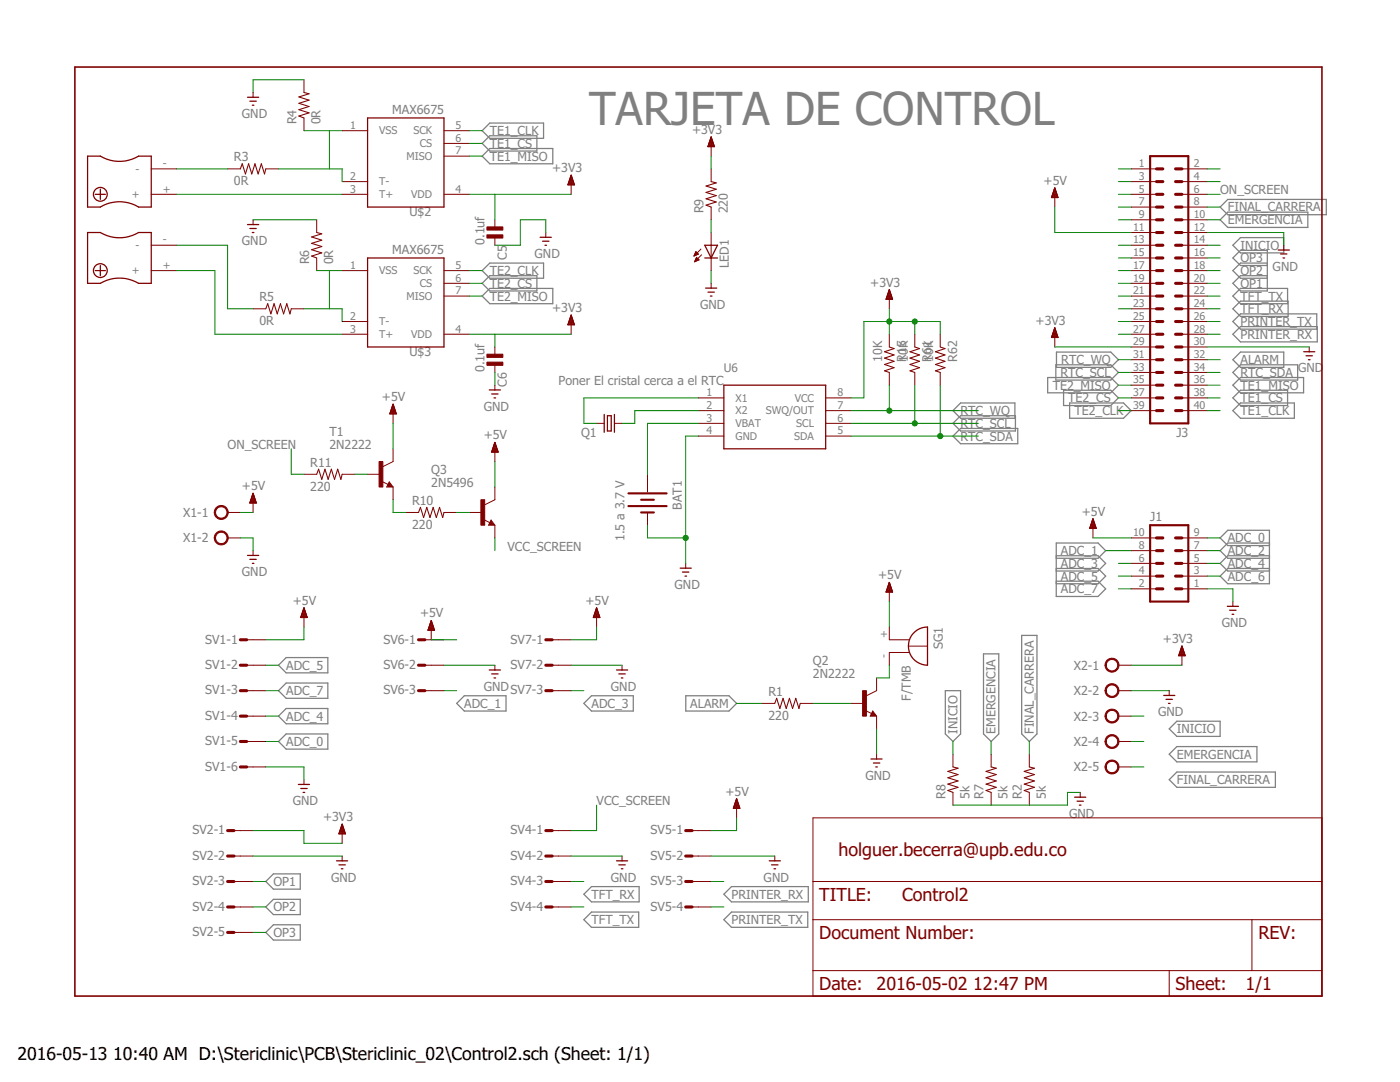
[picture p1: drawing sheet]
<svg xmlns="http://www.w3.org/2000/svg" width="279mm" height="216mm" viewBox="0 0 279 216" stroke-linecap="round" stroke-linejoin="round" font-family="sans-serif">
<defs><g id="words">
<text font-size="9.1" fill="#808080" x="117.6" y="24.9">TARJETA DE CONTROL</text>
<g font-size="3.6" fill="#800000">
<text x="167.3" y="170.8">holguer.becerra@upb.edu.co</text>
<text x="163.5" y="179.7">TITLE:</text>
<text x="180" y="179.7">Control2</text>
<text x="163.5" y="187.3">Document Number:</text>
<text x="251.1" y="187.3">REV:</text>
<text x="163.5" y="197.5">Date:</text>
<text x="174.9" y="197.5">2016-05-02</text>
<text x="194.2" y="197.5">12:47 PM</text>
<text x="234.6" y="197.5">Sheet:</text>
<text x="248.6" y="197.5">1/1</text>
</g>
<g font-size="3.5">
<text x="3.5" y="211.4">2016-05-13</text>
<text x="22.6" y="211.4">10:40 AM D:\Stericlinic\PCB\Stericlinic_02\Control2.sch (Sheet: 1/1)</text>
</g>
<g font-size="2.5" fill="#808080">
<text x="48.3" y="23.5">GND</text>
<text x="78.3" y="22.8">MAX6675</text>
<text x="59.2" y="24.8" transform="rotate(-90 59.2 24.8)">R4</text>
<text x="64" y="24.8" transform="rotate(-90 64 24.8)">0R</text>
<text x="97.7" y="27">TE1_CLK</text>
<text x="97.7" y="29.5">TE1_CS</text>
<text x="138.1" y="26.7">+3V3</text>
<text x="46.7" y="32.2">R3</text>
<text x="97.7" y="32">TE1_MISO</text>
<text x="110.2" y="34.3">+3V3</text>
<text x="46.7" y="37">0R</text>
<text x="208.3" y="36.9">+5V</text>
<text x="243.5" y="38.8">ON_SCREEN</text>
<text x="81.7" y="43.1">U$2</text>
<text x="140.4" y="42.6" transform="rotate(-90 140.4 42.6)">R9</text>
<text x="145.2" y="42.6" transform="rotate(-90 145.2 42.6)">220</text>
<text x="245" y="44.7">EMERGENCIA</text>
<text x="245" y="42.2">FINAL_CARRERA</text>
<text x="48.3" y="48.9">GND</text>
<text x="61.7" y="52.7" transform="rotate(-90 61.7 52.7)">R6</text>
<text x="66.5" y="52.7" transform="rotate(-90 66.5 52.7)">0R</text>
<text x="78.3" y="50.7">MAX6675</text>
<text x="96.7" y="48.9" transform="rotate(-90 96.7 48.9)">0.1uf</text>
<text x="101.2" y="51.8" transform="rotate(-90 101.2 51.8)">C5</text>
<text x="106.7" y="51.5">GND</text>
<text x="145.5" y="53.5" transform="rotate(-90 145.5 53.5)">LED1</text>
<text x="247.6" y="52.4">OP3</text>
<text x="247.6" y="49.8">INICIO</text>
<text x="97.7" y="54.9">TE2_CLK</text>
<text x="97.7" y="57.4">TE2_CS</text>
<text x="97.7" y="60">TE2_MISO</text>
<text x="173.7" y="57.2">+3V3</text>
<text x="247.6" y="57.4">OP1</text>
<text x="247.6" y="54.9">OP2</text>
<text x="247.6" y="60">TFT_TX</text>
<text x="254" y="54">GND</text>
<text x="51.8" y="64.9">0R</text>
<text x="51.8" y="60.1">R5</text>
<text x="110.2" y="62.3">+3V3</text>
<text x="139.7" y="61.6">GND</text>
<text x="206.7" y="64.8">+3V3</text>
<text x="247.6" y="62.5">TFT_RX</text>
<text x="247.6" y="65.1">PRINTER_TX</text>
<text x="81.7" y="71">U$3</text>
<text x="247.6" y="67.6">PRINTER_RX</text>
<text x="96.7" y="74.3" transform="rotate(-90 96.7 74.3)">0.1uf</text>
<text x="101.2" y="77.2" transform="rotate(-90 101.2 77.2)">C6</text>
<text x="111.5" y="76.9">Poner El cristal cerca a el RTC</text>
<text x="176.1" y="72.1" transform="rotate(-90 176.1 72.1)">10K</text>
<text x="180.8" y="72.2" transform="rotate(-90 180.8 72.2)">R15</text>
<text x="181.2" y="72.1" transform="rotate(-90 181.2 72.1)">10K</text>
<text x="185.9" y="72.2" transform="rotate(-90 185.9 72.2)">R61</text>
<text x="186.2" y="72.1" transform="rotate(-90 186.2 72.1)">10K</text>
<text x="191" y="72.2" transform="rotate(-90 191 72.2)">R62</text>
<text x="210.1" y="77.8">TE2_MISO</text>
<text x="211.7" y="75.2">RTC_SCL</text>
<text x="211.8" y="72.7">RTC_WQ</text>
<text x="247.6" y="75.2">RTC_SDA</text>
<text x="247.6" y="77.8">TE1_MISO</text>
<text x="247.6" y="72.7">ALARM</text>
<text x="259.1" y="74.3">GND</text>
<text x="76.2" y="80">+5V</text>
<text x="96.5" y="81.9">GND</text>
<text x="191.7" y="82.8">RTC_WQ</text>
<text x="213.2" y="80.3">TE2_CS</text>
<text x="214.4" y="82.8">TE2_CLK</text>
<text x="247.6" y="82.8">TE1_CLK</text>
<text x="247.6" y="80.3">TE1_CS</text>
<text x="45.4" y="89.6">ON_SCREEN</text>
<text x="65.7" y="89.6">2N2222</text>
<text x="65.7" y="87">T1</text>
<text x="96.5" y="87.7">+5V</text>
<text x="116" y="87.3">Q1</text>
<text x="191.7" y="87.9">RTC_SDA</text>
<text x="191.7" y="85.4">RTC_SCL</text>
<text x="234.8" y="87.1">J3</text>
<text x="61.9" y="93.1">R11</text>
<text x="86.1" y="94.6">Q3</text>
<text x="48.3" y="97.8">+5V</text>
<text x="61.9" y="97.9">220</text>
<text x="82.2" y="100.8">R10</text>
<text x="86.1" y="97.2">2N5496</text>
<text x="136.1" y="101.7" transform="rotate(-90 136.1 101.7)">BAT1</text>
<text x="36.5" y="103.1">X1-1</text>
<text x="82.2" y="105.6">220</text>
<text x="124.7" y="108" transform="rotate(-90 124.7 108)">1.5 a 3.7 V</text>
<text x="215.9" y="102.9">+5V</text>
<text x="229.5" y="104">J1</text>
<text x="36.5" y="108.2">X1-2</text>
<text x="101.3" y="109.9">VCC_SCREEN</text>
<text x="211.7" y="110.8">ADC_1</text>
<text x="211.7" y="113.3">ADC_3</text>
<text x="245" y="108.2">ADC_0</text>
<text x="245" y="110.8">ADC_2</text>
<text x="245" y="113.3">ADC_4</text>
<text x="48.3" y="115">GND</text>
<text x="134.6" y="117.5">GND</text>
<text x="175.3" y="115.6">+5V</text>
<text x="211.7" y="115.8">ADC_5</text>
<text x="211.7" y="118.4">ADC_7</text>
<text x="245" y="115.8">ADC_6</text>
<text x="58.4" y="120.7">+5V</text>
<text x="83.8" y="123.2">+5V</text>
<text x="116.8" y="120.7">+5V</text>
<text x="243.8" y="125.1">GND</text>
<text x="41" y="128.4">SV1-1</text>
<text x="76.5" y="128.4">SV6-1</text>
<text x="101.9" y="128.4">SV7-1</text>
<text x="188.1" y="129.5" transform="rotate(-90 188.1 129.5)">SG1</text>
<text x="232.1" y="128.3">+3V3</text>
<text x="41" y="133.5">SV1-2</text>
<text x="57.1" y="133.6">ADC_5</text>
<text x="76.5" y="133.5">SV6-2</text>
<text x="96.5" y="137.8">GND</text>
<text x="101.9" y="133.5">SV7-2</text>
<text x="121.9" y="137.8">GND</text>
<text x="162.2" y="135.3">2N2222</text>
<text x="162.2" y="132.7">Q2</text>
<text x="214.3" y="133.6">X2-1</text>
<text x="41" y="138.6">SV1-3</text>
<text x="41" y="143.6">SV1-4</text>
<text x="57.1" y="143.8">ADC_4</text>
<text x="57.1" y="138.7">ADC_7</text>
<text x="76.5" y="138.6">SV6-3</text>
<text x="92.7" y="141.2">ADC_1</text>
<text x="101.9" y="138.6">SV7-3</text>
<text x="118.1" y="141.2">ADC_3</text>
<text x="137.8" y="141.2">ALARM</text>
<text x="153.4" y="143.6">220</text>
<text x="153.4" y="138.8">R1</text>
<text x="181.8" y="139.9" transform="rotate(-90 181.8 139.9)">F/TMB</text>
<text x="214.3" y="138.7">X2-2</text>
<text x="214.3" y="143.8">X2-3</text>
<text x="231.1" y="142.9">GND</text>
<text x="41" y="148.7">SV1-5</text>
<text x="57.1" y="148.9">ADC_0</text>
<text x="191.1" y="146.4" transform="rotate(-90 191.1 146.4)">INICIO</text>
<text x="198.7" y="146.4" transform="rotate(-90 198.7 146.4)">EMERGENCIA</text>
<text x="206.3" y="146.4" transform="rotate(-90 206.3 146.4)">FINAL_CARRERA</text>
<text x="214.3" y="148.9">X2-4</text>
<text x="234.9" y="146.3">INICIO</text>
<text x="41" y="153.8">SV1-6</text>
<text x="172.7" y="155.6">GND</text>
<text x="214.3" y="153.9">X2-5</text>
<text x="234.9" y="151.4">EMERGENCIA</text>
<text x="58.4" y="160.7">GND</text>
<text x="119.1" y="160.7">VCC_SCREEN</text>
<text x="144.8" y="158.8">+5V</text>
<text x="188.7" y="159.4" transform="rotate(-90 188.7 159.4)">R8</text>
<text x="193.5" y="159.4" transform="rotate(-90 193.5 159.4)">5k</text>
<text x="196.3" y="159.4" transform="rotate(-90 196.3 159.4)">R7</text>
<text x="201.1" y="159.4" transform="rotate(-90 201.1 159.4)">5k</text>
<text x="203.9" y="159.4" transform="rotate(-90 203.9 159.4)">R2</text>
<text x="208.7" y="159.4" transform="rotate(-90 208.7 159.4)">5k</text>
<text x="234.9" y="156.5">FINAL_CARRERA</text>
<text x="38.4" y="166.5">SV2-1</text>
<text x="64.5" y="163.8">+3V3</text>
<text x="101.9" y="166.5">SV4-1</text>
<text x="129.8" y="166.5">SV5-1</text>
<text x="213.4" y="163.2">GND</text>
<text x="38.4" y="171.6">SV2-2</text>
<text x="101.9" y="171.6">SV4-2</text>
<text x="129.8" y="171.6">SV5-2</text>
<text x="38.4" y="176.7">SV2-3</text>
<text x="54.6" y="176.8">OP1</text>
<text x="66.1" y="175.9">GND</text>
<text x="101.9" y="176.7">SV4-3</text>
<text x="118.1" y="179.3">TFT_RX</text>
<text x="121.9" y="175.9">GND</text>
<text x="129.8" y="176.7">SV5-3</text>
<text x="146" y="179.3">PRINTER_RX</text>
<text x="152.4" y="175.9">GND</text>
<text x="38.4" y="181.7">SV2-4</text>
<text x="54.6" y="181.9">OP2</text>
<text x="101.9" y="181.7">SV4-4</text>
<text x="118.1" y="184.4">TFT_TX</text>
<text x="129.8" y="181.7">SV5-4</text>
<text x="146" y="184.4">PRINTER_TX</text>
<text x="38.4" y="186.8">SV2-5</text>
<text x="54.6" y="186.9">OP3</text>
</g>
<text font-size="2.3" fill="#808080" x="144.5" y="74.3">U6</text>
<g font-size="2.1" fill="#808080">
<text x="69.9" y="25.7">1</text>
<text x="75.7" y="26.8">VSS</text>
<text x="82.5" y="26.8">SCK</text>
<text x="83.8" y="29.4">CS</text>
<text x="90.9" y="28.3">6</text>
<text x="90.9" y="25.7">5</text>
<text x="27.1" y="34.5">-</text>
<text x="32.5" y="33.3">-</text>
<text x="69.9" y="35.9">2</text>
<text x="81.1" y="31.9">MISO</text>
<text x="90.9" y="30.8">7</text>
<text x="227.3" y="33.3">1</text>
<text x="227.3" y="35.9">3</text>
<text x="238.2" y="33.3">2</text>
<text x="238.2" y="35.9">4</text>
<text x="26.3" y="39.5">+</text>
<text x="32.5" y="38.4">+</text>
<text x="69.9" y="38.4">3</text>
<text x="75.7" y="37">T-</text>
<text x="75.7" y="39.5">T+</text>
<text x="82.1" y="39.5">VDD</text>
<text x="90.9" y="38.4">4</text>
<text x="227.3" y="38.4">5</text>
<text x="227.3" y="41">7</text>
<text x="238.2" y="38.4">6</text>
<text x="238.2" y="41">8</text>
<text x="226.1" y="46">11</text>
<text x="227.3" y="43.5">9</text>
<text x="238.2" y="43.5">10</text>
<text x="238.2" y="46">12</text>
<text x="27.1" y="49.7">-</text>
<text x="32.5" y="53.7">+</text>
<text x="32.5" y="48.6">-</text>
<text x="69.9" y="53.7">1</text>
<text x="90.9" y="53.7">5</text>
<text x="226.1" y="48.6">13</text>
<text x="226.1" y="51.1">15</text>
<text x="226.1" y="53.7">17</text>
<text x="238.2" y="48.6">14</text>
<text x="238.2" y="51.1">16</text>
<text x="238.2" y="53.7">18</text>
<text x="26.3" y="54.8">+</text>
<text x="75.7" y="54.8">VSS</text>
<text x="81.1" y="59.8">MISO</text>
<text x="82.5" y="54.8">SCK</text>
<text x="83.8" y="57.3">CS</text>
<text x="90.9" y="58.7">7</text>
<text x="90.9" y="56.2">6</text>
<text x="226.1" y="56.2">19</text>
<text x="226.1" y="58.7">21</text>
<text x="238.2" y="56.2">20</text>
<text x="238.2" y="58.7">22</text>
<text x="69.9" y="63.8">2</text>
<text x="75.7" y="64.9">T-</text>
<text x="226.1" y="61.3">23</text>
<text x="226.1" y="63.8">25</text>
<text x="238.2" y="61.3">24</text>
<text x="238.2" y="63.8">26</text>
<text x="69.9" y="66.3">3</text>
<text x="75.7" y="67.5">T+</text>
<text x="82.1" y="67.5">VDD</text>
<text x="90.9" y="66.3">4</text>
<text x="226.1" y="66.3">27</text>
<text x="226.1" y="68.9">29</text>
<text x="226.1" y="71.4">31</text>
<text x="238.2" y="66.3">28</text>
<text x="238.2" y="68.9">30</text>
<text x="238.2" y="71.4">32</text>
<text x="226.1" y="74">33</text>
<text x="226.1" y="76.5">35</text>
<text x="238.2" y="74">34</text>
<text x="238.2" y="76.5">36</text>
<text x="141" y="79">1</text>
<text x="141" y="81.6">2</text>
<text x="146.8" y="80.2">X1</text>
<text x="146.8" y="82.7">X2</text>
<text x="152.9" y="82.7">SWQ/OUT</text>
<text x="158.6" y="80.2">VCC</text>
<text x="167.1" y="79">8</text>
<text x="167.1" y="81.6">7</text>
<text x="226.1" y="79">37</text>
<text x="226.1" y="81.6">39</text>
<text x="238.2" y="79">38</text>
<text x="238.2" y="81.6">40</text>
<text x="141" y="84.1">3</text>
<text x="141" y="86.7">4</text>
<text x="146.8" y="85.2">VBAT</text>
<text x="146.8" y="87.8">GND</text>
<text x="158.5" y="87.8">SDA</text>
<text x="158.9" y="85.2">SCL</text>
<text x="167.1" y="84.1">6</text>
<text x="167.1" y="86.7">5</text>
<text x="226.1" y="107">10</text>
<text x="238.2" y="107">9</text>
<text x="227.3" y="112.1">6</text>
<text x="227.3" y="109.5">8</text>
<text x="238.2" y="112.1">5</text>
<text x="238.2" y="109.5">7</text>
<text x="227.3" y="117.1">2</text>
<text x="227.3" y="114.6">4</text>
<text x="238.2" y="117.1">1</text>
<text x="238.2" y="114.6">3</text>
<text x="177.1" y="131.3" transform="rotate(-90 177.1 131.3)">-</text>
<text x="177.1" y="127.3" transform="rotate(-90 177.1 127.3)">+</text>
</g>
</g></defs>
<g fill="none" stroke="#808080" stroke-width=".25">
<path d="M96.2 26.1l1.5-1.5h10.8v3h-10.8zM96.2 28.6l1.5-1.5h9.4v3h-9.4zM96.2 31.2l1.5-1.6h12.6v3.1h-12.6zM96.2 54l1.5-1.5h10.8v3h-10.8zM96.2 56.5l1.5-1.5h9.4v3.1h-9.4zM96.2 59.1l1.5-1.5h12.6v3h-12.6zM243.5 43.9l1.5-1.6h16v3.1h-16zM243.5 41.3l1.5-1.5h19.7v3h-19.7zM246 48.9l1.6-1.5h8.6v3.1h-8.6zM246 59.1l1.6-1.5h9.4v3h-9.4zM252.9 53h-5.3l-1.6-1.5 1.6-1.5h5.3v8.1h-5.3l-1.6-1.6 1.6-1.5h5.3M252.9 52.5h-5.3l-1.6 1.5 1.6 1.5h5.3"/>
<path d="M209.1 75.3h12.6l1.5 1.6-1.5 1.5h-12.6zM210.7 72.8h11l1.5 1.5-1.5 1.5h-11zM210.8 70.3h10.9l1.5 1.5-1.5 1.5h-10.9zM212.3 77.9h9.4l1.5 1.5-1.5 1.5h-9.4zM246 74.3l1.6-1.5h11.4v3h-11.4zM246 71.8l1.6-1.5h8.6v3h-8.6zM246 79.4l1.6-1.5h9.4v3h-9.4zM246 76.9l1.6-1.6h12.6v3.1h-12.6zM246 61.6l1.6-1.5h9.5v3h-9.5zM246 66.7l1.6-1.5h15.3v3h-15.3zM246 64.2l1.6-1.6h15.2v3.1h-15.2zM190.2 87l1.5-1.5h11.4v3h-11.4z"/>
<path d="M190.2 81.9l1.5-1.5h10.8v3.1h-10.8zM190.2 84.5l1.5-1.5h10.9v3h-10.9zM213.5 80.4h10.7l1.5 1.5-1.5 1.6h-10.7zM247.6 80.4h10.7v3.1h-10.7l-1.6-1.6zM210.8 111.4h8.3l1.6-1.5-1.6-1.5h-8.3v10.6h8.3l1.6-1.5-1.6-1.5h-8.3M210.8 110.9h8.3l1.6 1.5-1.6 1.5h-8.3M210.8 113.4h8.3l1.6 1.6-1.6 1.5h-8.3M253.3 108.9h-8.3l-1.5-1.6 1.5-1.5h8.3v10.7h-8.3l-1.5-1.5 1.5-1.6h8.3M253.3 108.4h-8.3l-1.5 1.5 1.5 1.5h8.3M253.3 110.9h-8.3l-1.5 1.5 1.5 1.5h8.3M55.6 132.7l1.5-1.5h8.3v3.1h-8.3zM55.6 137.8l1.5-1.5h8.3v3h-8.3z"/>
<path d="M136.9 138.8h8.6l1.5 1.6-1.5 1.5h-8.6zM188.7 137.8h3v8.7l-1.5 1.5-1.5-1.5zM196.3 130.5h3v16l-1.5 1.5-1.5-1.5zM203.9 126.8h3v19.7l-1.5 1.5-1.5-1.5zM55.6 148l1.5-1.5h8.3v3h-8.3zM55.6 142.9l1.5-1.5h8.3v3h-8.3zM91.1 140.4l1.6-1.6h8.3v3.1h-8.3zM116.5 140.4l1.5-1.6h8.4v3.1h-8.4zM233.3 145.4l1.6-1.5h8.6v3h-8.6zM234.9 149h15.9v3h-15.9l-1.6-1.5zM234.9 154.1h19.6v3h-19.6l-1.6-1.5zM53 175.9l1.6-1.5h5.3v3h-5.3z"/>
<path d="M116.5 178.4l1.5-1.5h9.6v3.1h-9.6zM146 176.9h15.3v3.1h-15.3l-1.5-1.6zM53 181l1.6-1.5h5.3v3h-5.3zM53 186.1l1.6-1.6h5.3v3.1h-5.3zM116.5 183.5l1.5-1.5h9.5v3h-9.5zM146 182h15.2v3h-15.2l-1.5-1.5z"/>
</g>
<path d="M229.5 31.2h7.7v53.3h-7.7zM125.4 98.4h7.6M128 99.7h2.5M125.4 101h7.6M128 102.3h2.5M229.5 104.8h7.7v15.2h-7.7z" fill="none" stroke="#800000" stroke-width=".42"/>
<g fill="none" stroke="#800000" stroke-width=".61">
<path d="M230.8 38.8h1.3M230.8 36.2h1.3M230.8 33.7h1.3M234.6 38.8h1.3M234.6 36.2h1.3M234.6 33.7h1.3M230.8 43.9h1.3M230.8 41.3h1.3M230.8 46.4h1.3M230.8 48.9h1.3M230.8 51.5h1.3M230.8 54h1.3"/>
<path d="M230.8 56.5h1.3M230.8 59.1h1.3M234.6 43.9h1.3M234.6 41.3h1.3M234.6 46.4h1.3M234.6 48.9h1.3M234.6 51.5h1.3M234.6 54h1.3M234.6 56.5h1.3M234.6 59.1h1.3M230.8 61.6h1.3M230.8 64.2h1.3"/>
<path d="M230.8 66.7h1.3M230.8 69.2h1.3M230.8 71.8h1.3M230.8 74.3h1.3M230.8 76.9h1.3M230.8 79.4h1.3M234.6 61.6h1.3M234.6 64.2h1.3M234.6 66.7h1.3M234.6 69.2h1.3M234.6 71.8h1.3M234.6 74.3h1.3"/>
<path d="M234.6 76.9h1.3M234.6 79.4h1.3M230.8 81.9h1.3M234.6 81.9h1.3M230.8 107.3h1.3M230.8 109.9h1.3M230.8 112.4h1.3M230.8 115h1.3M230.8 117.5h1.3M234.6 107.3h1.3M234.6 109.9h1.3M234.6 112.4h1.3"/>
<path d="M234.6 115h1.3M234.6 117.5h1.3M48 127.7h1.2M48 132.7h1.2M48 137.8h1.2M83.5 127.7h1.3M83.5 132.7h1.3M83.5 137.8h1.3M108.9 127.7h1.3M108.9 132.7h1.3M108.9 137.8h1.3M48 142.9h1.2"/>
<path d="M48 148h1.2M48 153h1.2M45.4 165.7h1.3M45.4 170.8h1.3M45.4 175.9h1.3M108.9 165.7h1.3M108.9 170.8h1.3M108.9 175.9h1.3M136.8 165.7h1.3M136.8 170.8h1.3M136.8 175.9h1.3M45.4 181h1.3"/>
<path d="M45.4 186.1h1.3M108.9 181h1.3M136.8 181h1.3"/>
</g>
<g fill="none" stroke="#800000" stroke-width=".2">
<path d="M50.5 18.5v.9M60.7 15.9v2.6M30.2 33.7h5.1M30.2 38.8h5.1M45.4 33.7h2.6M53 33.7h2.6M60.7 23.5v2.6M68.3 36.2h5.1M68.3 38.8h5.1M68.3 26.1h5.1M88.6 38.8h5.1M88.6 26.1h5.1"/>
<path d="M88.6 31.2h5.1M88.6 28.6h5.1M113.4 36.7h1.2M113.4 36.6h1.2M113.5 36.5h1M113.5 36.4h1M113.6 36.3h.8M113.6 36.2h.8M113.6 36h.7M113.7 35.9h.6M113.7 35.8h.6M113.7 35.7h.5"/>
<path d="M113.8 35.5h.4M113.8 35.4h.4M113.9 35.3h.2M113.9 35.2h.2M114 35.1h.1M114 36.2v2.6M114 35l.6 1.9h-1.3zM141.3 29.1h1.2M141.4 29h1.1M141.4 28.9h1.1M141.4 28.8h1M141.5 28.7h.9"/>
<path d="M141.5 28.6h.8M141.6 28.4h.7M141.6 28.3h.6M141.6 28.2h.6M141.7 28.1h.5M141.7 27.9h.4M141.8 27.8h.3M141.8 27.7h.2M141.8 27.6h.2M141.9 27.5h.1M141.9 28.6v2.6M141.9 33.7v2.5"/>
<path d="M141.9 27.3l.7 2h-1.3zM141.9 27.3h.1M209.9 39.3h1.2M209.9 39.2h1.2M210 39.1h1M210 38.9h1M210.1 38.8h.8M210.1 38.7h.8M210.1 38.6h.7M210.2 38.4h.6M210.2 38.3h.6M210.3 38.2h.4"/>
<path d="M210.3 38.1h.4M210.3 38h.4M210.4 37.8h.2M210.4 37.7h.2M210.5 37.6h.1M210.5 38.8v2.5M210.5 37.5l.6 1.9h-1.2zM225.7 33.7h5.1M225.7 36.2h5.1M225.7 38.8h5.1M235.9 33.7h5.1M235.9 36.2h5.1"/>
<path d="M235.9 38.8h5.1M30.2 48.9h5.1M30.2 54h5.1M50.5 43.9v.9M63.2 43.9v2.5M63.2 51.5v2.5M68.3 54h5.1M88.6 54h5.1M88.6 56.5h5.1M88.6 59.1h5.1M98.8 43.9v1.9M98.8 47v1.9"/>
<path d="M108.9 46.4v.9M138.5 51h.2M138.6 50.9h.4M138.6 50.7h.7M138.6 52.2h.1M138.7 52.1h.3M138.7 50.6h.6M138.7 50.5h.5M138.7 51.9h.6M138.8 51.8h.7M138.8 50.4h.3M138.9 50.3h.1"/>
<path d="M138.9 51.7h.5M138.9 50.2l.5 .5-.9 .4zM138.9 51.6h.4M139 51.5h.1M139 51.4l-.4 .8M139 51.4l.5 .5M139 51.4h.1M139.5 51.9l-.9 .3M139.9 49.7l-1.4 1.4M140 50.8l-1.4 1.4M141.9 41.3v2.6M141.9 46.4v7.6"/>
<path d="M141.9 56.5v1M176.9 59.7h1.2M176.9 59.5h1.2M177 59.4h1M177 59.3h1M177 59.2h.9M177.1 59.1h.8M177.1 58.9h.8M177.1 58.8h.7M177.2 58.7h.6M177.2 58.6h.5M177.3 58.5h.4"/>
<path d="M177.3 58.3h.4M177.4 58.2h.2M177.4 58.1h.2M177.4 58h.1M177.5 57.9h.1M177.5 59.1v2.5M177.5 57.8l.6 1.9h-1.3zM225.7 41.3h5.1M225.7 43.9h5.1M225.7 46.4h5.1M225.7 48.9h5.1M225.7 51.5h5.1"/>
<path d="M225.7 54h5.1M225.7 56.5h5.1M225.7 59.1h5.1M235.9 41.3h5.1M235.9 43.9h5.1M235.9 46.4h5.1M235.9 48.9h5.1M235.9 51.5h5.1M235.9 54h5.1M235.9 56.5h5.1M235.9 59.1h5.1M256.2 48.9v1"/>
<path d="M50.5 61.6h2.5M58.1 61.6h2.6M68.3 64.2h5.1M68.3 66.7h5.1M88.6 66.7h5.1M98.8 69.2v1.9M98.8 72.4v1.9M98.8 76.9v.9M113.4 64.7h1.2M113.4 64.6h1.2M113.5 64.5h1M113.5 64.4h1"/>
<path d="M113.5 64.3h.9M113.6 64.1h.8M113.6 64h.8M113.7 63.9h.6M113.7 63.8h.6M113.7 63.6h.5M113.8 63.5h.4M113.8 63.4h.4M113.9 63.3h.2M113.9 63.2h.2M113.9 63.1h.1M114 64.2v2.5"/>
<path d="M114 62.9l.6 1.9h-1.3zM114 62.9h.1M139.4 79.4h5.1M164.8 79.4h5.1M177.5 66.7v2.5M177.5 74.3v2.6M182.6 66.7v2.5M182.6 74.3v2.6M187.6 66.7v2.5M187.6 74.3v2.6M209.9 67.3h1.2M209.9 67.1h1.2"/>
<path d="M210 67h1M210 66.9h1M210 66.8h.9M210.1 66.7h.8M210.1 66.5h.8M210.2 66.4h.6M210.2 66.3h.6M210.2 66.2h.5M210.3 66.1h.4M210.3 65.9h.4M210.4 65.8h.2M210.4 65.7h.2"/>
<path d="M210.4 65.6h.1M210.5 65.5h.1M210.5 66.7v2.5M210.5 65.4l.6 1.9h-1.2zM225.7 61.6h5.1M225.7 64.2h5.1M225.7 66.7h5.1M225.7 69.2h5.1M225.7 71.8h5.1M225.7 74.3h5.1M225.7 76.9h5.1M225.7 79.4h5.1"/>
<path d="M235.9 61.6h5.1M235.9 64.2h5.1M235.9 66.7h5.1M235.9 69.2h5.1M235.9 71.8h5.1M235.9 74.3h5.1M235.9 76.9h5.1M235.9 79.4h5.1M261.3 69.2v1M50 99.9h1M50 99.8h1M50.1 99.7h.8"/>
<path d="M50.1 99.6h.8M50.2 99.5h.6M50.2 99.4h.6M50.2 99.2h.6M50.3 99.1h.4M50.3 99h.4M50.4 98.9h.3M50.4 98.7h.2M50.4 98.6h.2M50.5 98.5h.1M50.5 99.7v2.6M50.5 98.4l.6 2h-1.2z"/>
<path d="M60.7 94.6h2.5M68.3 94.6h2.5M73.4 94.6h2.5M76.2 96.1l1.2 .6M77.7 96.2l.7 1h-1.2zM77.9 82.5h1.1M77.9 82.3h1.1M77.9 82.2h1.1M78 82.1h.9M78 82h.9M78 81.9h.8M78.1 81.7h.7"/>
<path d="M78.1 81.6h.7M78.2 81.5h.5M78.2 81.4h.5M78.3 81.3h.3M78.3 81.1h.3M78.3 81h.2M78.4 80.9h.1M78.4 80.8h.1M78.4 89.6v2.5l-2 1M78.4 81.9v2.6M78.4 97.2v2.5M78.4 80.7l.7 1.9h-1.3z"/>
<path d="M98.2 90.1h1.2M98.2 89.9h1.1M98.2 89.8h1.1M98.3 89.7h.9M98.3 89.6h.9M98.4 89.5h.7M98.4 89.3h.7M98.4 89.2h.7M98.5 89.1h.5M98.5 89h.5M98.6 88.9h.4M98.6 88.7h.3"/>
<path d="M98.6 88.6h.3M98.7 88.5h.1M98.7 88.4h.1M98.8 89.6v2.5M98.8 97.2v2.5l-2.1 1M98.8 88.3l.6 1.9h-1.3zM119.1 84.5h1.5M122.6 84.5h1.5M129.2 94.6v3.6M139.4 81.9h5.1M139.4 84.5h5.1M139.4 87h5.1"/>
<path d="M164.8 81.9h5.1M164.8 84.5h5.1M164.8 87h5.1M225.7 81.9h5.1M235.9 81.9h5.1M45.4 102.3h2.6M45.4 107.3h2.6M49.9 100.3h1.2M49.9 100.2h1.2M50 100.1h1.1M50.5 109.9v.9M81 102.3h2.5"/>
<path d="M88.6 102.3h2.5M93.7 102.3h2.5M96.5 103.7l1.2 .6M98 103.8l.8 1h-1.3zM98.8 104.8v2.5M129.2 102.3v2.5M136.8 112.4v1M176.9 118h1.2M176.9 117.9h1.2M177 117.8h1M177 117.7h1M177 117.6h.9"/>
<path d="M177.1 117.5h.8M177.1 117.3h.7M177.1 117.2h.7M177.2 117.1h.6M177.2 117h.5M177.3 116.8h.4M177.3 116.7h.4M177.4 116.6h.2M177.4 116.5h.2M177.4 116.4h.1M177.5 117.5v2.5M177.5 116.2l.6 1.9h-1.3z"/>
<path d="M177.5 116.2h.1M217.5 105.4h1.2M217.5 105.3h1.2M217.6 105.1h1.1M217.6 105h1M217.7 104.9h.9M217.7 104.8h.8M217.7 104.7h.8M217.8 104.5h.7M217.8 104.4h.6M217.8 104.3h.6M217.9 104.2h.4"/>
<path d="M217.9 104.1h.4M218 103.9h.2M218 103.8h.2M218.1 103.7h.1M218.1 103.6h.1M218.1 104.8v2.5M218.1 103.5l.7 1.9h-1.3zM225.7 107.3h5.1M225.7 117.5h5.1M225.7 115h5.1M225.7 112.4h5.1M225.7 109.9h5.1"/>
<path d="M235.9 107.3h5.1M235.9 117.5h5.1M235.9 115h5.1M235.9 112.4h5.1M235.9 109.9h5.1M49.2 127.7h3.8M49.2 132.7h3.8M49.2 137.8h3.8M60 123.1h1.3M60.1 123h1.1M60.1 122.9h1.1M60.2 122.7h1"/>
<path d="M60.2 122.6h.9M60.3 122.5h.8M60.3 122.4h.7M60.3 122.3h.7M60.4 122.2h.5M60.4 122h.5M60.5 121.9h.4M60.5 121.8h.3M60.5 121.7h.3M60.6 121.5h.1M60.6 121.4h.1M60.7 122.6v2.5"/>
<path d="M60.7 121.3l.6 1.9h-1.3zM60.7 121.3h.1M84.8 127.7h3.8M84.8 132.7h3.8M84.8 137.8h3.8M85.4 125.6h1.3M85.5 125.5h1.1M85.5 125.4h1.1M85.6 125.3h.9M85.6 125.2h.9M85.7 125.1h.8M85.7 124.9h.7"/>
<path d="M85.7 124.8h.7M85.8 124.7h.5M85.8 124.6h.5M85.9 124.4h.4M85.9 124.3h.3M85.9 124.2h.3M86 124.1h.1M86 124h.1M86.1 125.1v2.6M86.1 123.8l.6 2h-1.3zM98.8 132.7v1M110.2 127.7h3.8"/>
<path d="M110.2 132.7h3.8M110.2 137.8h3.8M118.5 123.1h1.2M118.5 123h1.1M118.6 122.9h1M118.6 122.7h.9M118.6 122.6h.9M118.7 122.5h.8M118.7 122.4h.7M118.7 122.3h.7M118.8 122.2h.6M118.8 122h.5"/>
<path d="M118.9 121.9h.4M118.9 121.8h.3M119 121.7h.2M119 121.5h.1M119 121.4h.1M119.1 122.6v2.5M119.1 121.3l.6 1.9h-1.3zM119.1 121.3h.1M124.1 132.7v1M174.9 135.3v2.5l-2 1M177.5 125.1v2.6h3.9M181.3 128.9h3.8"/>
<path d="M181.4 130.2h-3.9v2.5M223.2 132.7h2.5M223.2 137.8h2.5M233.3 137.8v1M235.3 130.7h1.2M235.3 130.6h1.2M235.4 130.5h1M235.4 130.3h1M235.5 130.2h.8M235.5 130.1h.8M235.5 130h.7M235.6 129.9h.6"/>
<path d="M235.6 129.8h.6M235.6 129.6h.5M235.7 129.5h.4M235.7 129.4h.4M235.8 129.3h.2M235.8 129.1h.2M235.9 129h.1M235.9 130.2v2.5M235.9 128.9l.6 1.9h-1.3zM246 120v1M49.2 142.9h3.8M49.2 148h3.8"/>
<path d="M49.2 153h3.8M60.7 155.6v.9M146.8 159.9h.4M146.9 159.8h.2M146.9 159.7h.2M147 159.5h.1M147 159.4l.6 1.9h-1.2zM147 159.4h.1M152.1 140.4h2.5M159.7 140.4h2.5M169.9 140.4h2.5M172.7 141.8l1.2 .6"/>
<path d="M174.2 141.9l.7 1h-1.2zM174.9 142.9v2.5M174.9 150.5v.9M190.2 150.5v2.5M190.2 158.1v2.6M197.8 150.5v2.5M197.8 158.1v2.6M205.4 150.5v2.5M205.4 158.1v2.6M215.6 158.1v1M223.2 142.9h2.5M223.2 148h2.5"/>
<path d="M223.2 153h2.5M46.7 175.9h3.8M46.7 165.7h3.8M46.7 170.8h3.8M67.7 166.3h1.2M67.7 166.2h1.2M67.8 166.1h1M67.8 165.9h1M67.8 165.8h.9M67.9 165.7h.8M67.9 165.6h.7M67.9 165.5h.7"/>
<path d="M68 165.3h.6M68 165.2h.5M68.1 165.1h.4M68.1 165h.4M68.2 164.8h.2M68.2 164.7h.2M68.2 164.6h.1M68.3 165.7v2.6M68.3 170.8v1M68.3 164.5l.6 1.9h-1.3zM68.3 164.5h.1M110.2 175.9h3.8"/>
<path d="M110.2 165.7h3.8M110.2 170.8h3.8M124.1 170.8v1M138.1 175.9h3.8M138.1 165.7h3.8M138.1 170.8h3.8M146.4 161.2h1.2M146.4 161.1h1.2M146.5 161h1M146.5 160.9h1M146.6 160.7h.9M146.6 160.6h.8"/>
<path d="M146.6 160.5h.8M146.7 160.4h.6M146.7 160.3h.6M146.7 160.1h.6M146.8 160h.4M147 160.7v2.5M154.6 170.8v1M162.2 163.2h101.6v35.6h-101.6zM162.2 175.9h101.6M46.7 181h3.8M46.7 186.1h3.8M110.2 181h3.8"/>
<path d="M138.1 181h3.8M162.2 183.5h101.6M162.2 193.7h101.6M233.3 193.7v5.1M249.9 183.5v10.2"/>
</g>
<g fill="none" stroke="#800000" stroke-width=".25">
<path d="M49.4 19.4h2.2M17.5 31.2h2.5a7.5 7.5 0 0 0 7.6 0h2.6v10.1h-2.6a7.3 7.3 0 0 0-7.6 0h-2.5zM19 38.8h2M20 37.8v2M49.9 20.2h1.2M50.4 21h.3M73.4 23.5h15.2v17.8h-15.2zM114 35l.6 1.9h-1.3zM141.9 27.3l.7 2h-1.3zM210.5 37.5l.6 1.9h-1.2zM17.5 46.4h2.5a7.5 7.5 0 0 0 7.6 0h2.6v10.1h-2.6a7.5 7.5 0 0 0-7.6 0h-2.5zM19 54h2"/>
<path d="M20 53v2M49.4 44.8h2.2M49.9 45.6h1.2M50.4 46.4h.3M73.4 51.5h15.2v17.7h-15.2zM107.8 47.3h2.2M108.3 48.1h1.3M108.8 48.9h.3M140.7 51.5h2.5M140.7 48.9h2.5l-1.3 2.6zM140.8 57.5h2.2M141.3 58.3h1.3"/>
<path d="M141.8 59.1h.3M177.5 57.8l.6 1.9h-1.3zM255.1 49.9h2.2M255.6 50.7h1.2M256.1 51.5h.3M97.6 77.8h2.3M98.1 78.6h1.3M98.6 79.4h.3M114 62.9l.6 1.9h-1.3zM144.5 76.9h20.3v12.7h-20.3zM210.5 65.4l.6 1.9h-1.2zM260.2 70.2h2.2"/>
<path d="M260.6 71h1.3M261.1 71.8h.4M50.5 98.4l.6 2h-1.2zM77.7 96.7l.1 .2h-.4l.3-.5 .5 .6h-.8M78.4 80.7l.7 1.9h-1.3zM98.8 88.3l.6 1.9h-1.3zM120.6 82.7v3.6M121.2 83h.8v3h-.8zM122.6 82.7v3.6M49.4 110.8h2.2M49.9 111.6h1.2M50.4 112.4h.3"/>
<path d="M98 104.3l.1 .2h-.4l.3-.5 .5 .7h-.8M135.7 113.4h2.3M136.2 114.2h1.3M136.7 115h.3M177.5 116.2l.6 1.9h-1.3zM218.1 103.5l.7 1.9h-1.3zM60.7 121.3l.6 1.9h-1.3zM86.1 123.8l.6 2h-1.3zM97.6 133.7h2.3M98.1 134.5h1.3M98.6 135.3h.3M119.1 121.3l.6 1.9h-1.3z"/>
<path d="M123 133.7h2.3M123.5 134.5h1.3M124 135.3h.3M182.2 126.4a3.7 3.7 0 0 1 2.9-1.3v7.6a3.8 3.8 0 0 1-3.5-2.2 3.8 3.8 0 0 1 .6-4.1zM232.2 138.8h2.3M232.7 139.6h1.3M235.9 128.9l.6 1.9h-1.3zM244.9 121h2.3M245.4 121.8h1.3M245.9 122.6h.3M59.5 156.5h2.3M60 157.3h1.3"/>
<path d="M60.5 158.1h.3M147 159.4l.6 1.9h-1.2zM173.8 151.4h2.2M174.2 142.4l.1 .2h-.4l.3-.5 .5 .7h-.8M174.3 152.3h1.3M174.8 153h.3M214.5 159.1h2.2M214.9 159.9h1.3M233.2 140.4h.3M67.2 171.8h2.2M67.6 172.6h1.3M68.1 173.4h.3"/>
<path d="M68.3 164.5l.6 1.9h-1.3zM123 171.8h2.3M123.5 172.6h1.3M124 173.4h.3M153.5 171.8h2.2M154 172.6h1.3M154.5 173.4h.3M215.4 160.7h.3"/>
<circle cx="20" cy="38.8" r="1.38"/>
<circle cx="20" cy="54" r="1.38"/>
</g>
<g fill="none" stroke="#800000" stroke-width=".21">
<path d="M60.7 18.5l1 .2-2.1 .6 2.1 .7-2.1 .6 2.1 .7-2.1 .6 2.1 .6-2.1 .7 1.1 .3M48 33.7l.3-1 .7 2 .6-2 .6 2 .7-2 .6 2 .7-2 .6 2 .2-1M141.9 36.2l1 .3-2 .6 2 .7-2 .6 2 .6-2 .7 2 .6-2 .6 1 .4M63.2 46.4l1 .3-2 .6 2 .6-2 .7 2 .6-2 .6 2 .7-2 .6 1 .4M53 61.6l.4-1 .7 2 .6-2 .6 2 .7-2 .6 2 .6-2 .7 2 .2-1M177.5 69.2l.9 .4-1.9 .6 1.9 .6-1.9 .7 1.9 .6-1.9 .6 1.9 .7-1.9 .6 1 .3M182.6 69.2l.9 .4-1.9 .6 1.9 .6-1.9 .7 1.9 .6-1.9 .6 1.9 .7-1.9 .6 1 .3M187.6 69.2l1 .4-1.9 .6 1.9 .6-1.9 .7 1.9 .6-1.9 .6 1.9 .7-1.9 .6 .9 .3M63.2 94.6l.4-1 .6 2.1 .7-2.1 .6 2.1 .6-2.1 .7 2.1 .6-2.1 .6 2.1 .3-1.1M83.5 102.3l.4-1.1 .6 2.1 .7-2.1 .6 2.1 .6-2.1 .7 2.1 .6-2.1 .6 2.1 .3-1M154.6 140.4l.4-1.1 .6 2.1 .7-2.1 .6 2.1 .6-2.1 .7 2.1 .6-2.1 .6 2.1 .3-1M190.2 153l1 .3-2 .6 2 .7-2 .6 2 .6-2 .7 2 .6-2 .6 1 .4"/>
<path d="M197.8 153l1 .3-2 .6 2 .7-2 .6 2 .6-2 .7 2 .6-2 .6 1 .4M205.4 153l1 .3-2 .6 2 .7-2 .6 2 .6-2 .7 2 .6-2 .6 1 .4"/>
</g>
<path d="M14.9 13.4h248.9v185.4h-248.9z" fill="none" stroke="#800000" stroke-width=".32"/>
<g fill="#800000" stroke="#800000" stroke-width=".2">
<path d="M97.2 45.3h3.2v.6h-3.2z"/>
<path d="M97.2 46.9h3.2v.6h-3.2z"/>
<path d="M97.2 70.7h3.2v.6h-3.2z"/>
<path d="M97.2 72.3h3.2v.6h-3.2z"/>
<path d="M172.1 137.8h.8v5.1h-.8z"/>
<path d="M75.6 92.1h.8v5.1h-.8z"/>
<path d="M96 99.7h.7v5.1h-.7z"/>
</g>
<g fill="#800000" stroke="#800000" stroke-width=".2">
<path d="M43.1 101.3a1.39 1.39 0 0 1 2.2 .2 1.39 1.39 0 0 1-.8 2.1 1.39 1.39 0 0 1-1.7-1.3h.2a1.15 1.15 0 0 1 1.6-1.1 1.15 1.15 0 0 1 .3 1.9 1.15 1.15 0 0 1-1.8-.6l-.1-.2h-.2z" fill-rule="evenodd"/>
<path d="M43.1 106.4a1.39 1.39 0 0 1 2.2 .2 1.39 1.39 0 0 1-.8 2.1 1.39 1.39 0 0 1-1.7-1.4h.2a1.15 1.15 0 0 1 1.6-1 1.15 1.15 0 0 1 .3 1.9 1.15 1.15 0 0 1-1.8-.6l-.1-.3h-.2z" fill-rule="evenodd"/>
<path d="M220.9 131.8a1.4 1.4 0 0 1 2.2 .1 1.4 1.4 0 0 1-.8 2.1 1.4 1.4 0 0 1-1.8-1.3h.3a1.14 1.14 0 0 1 1.7-.9 1.14 1.14 0 0 1 .1 1.9 1.14 1.14 0 0 1-1.8-.7v-.3h-.3z" fill-rule="evenodd"/>
<path d="M220.9 136.8a1.4 1.4 0 0 1 2.2 .2 1.4 1.4 0 0 1-.8 2.1 1.4 1.4 0 0 1-1.8-1.3h.3a1.14 1.14 0 0 1 1.7-.9 1.14 1.14 0 0 1 .1 1.9 1.14 1.14 0 0 1-1.8-.7v-.3h-.3z" fill-rule="evenodd"/>
<path d="M220.9 141.9a1.4 1.4 0 0 1 2.2 .2 1.4 1.4 0 0 1-.8 2.1 1.4 1.4 0 0 1-1.8-1.3h.3a1.14 1.14 0 0 1 1.7-1 1.14 1.14 0 0 1 .1 2 1.14 1.14 0 0 1-1.8-.7v-.3h-.3z" fill-rule="evenodd"/>
<path d="M220.9 147a1.4 1.4 0 0 1 2.2 .2 1.4 1.4 0 0 1-.8 2.1 1.4 1.4 0 0 1-1.8-1.3h.3a1.14 1.14 0 0 1 1.7-1 1.14 1.14 0 0 1 .1 1.9 1.14 1.14 0 0 1-1.8-.6v-.3h-.3z" fill-rule="evenodd"/>
<path d="M220.9 152.1a1.4 1.4 0 0 1 2.2 .2 1.4 1.4 0 0 1-.8 2.1 1.4 1.4 0 0 1-1.8-1.4h.3a1.14 1.14 0 0 1 1.7-.9 1.14 1.14 0 0 1 .1 1.9 1.14 1.14 0 0 1-1.8-.7v-.3h-.3z" fill-rule="evenodd"/>
</g>
<g fill="none" stroke="#008000" stroke-width=".2">
<path d="M60.7 15.9h-10.2v2.6M35.3 38.8h33M35.3 33.7h10.1M55.6 33.7h12.7v2.5M60.7 26.1h7.6M65.7 26.1v7.6M93.7 38.8h20.3M93.7 26.1h2.5M93.7 28.6h2.5M93.7 31.2h2.5M98.8 38.8v5.1M141.9 31.2v2.5"/>
<path d="M223.2 38.8h2.5M223.2 33.7h2.5M223.2 36.2h2.5M241 38.8h2.5M241 33.7h2.5M241 36.2h2.5M35.3 48.9h10.1v12.7h5.1M35.3 54h7.6v12.7h25.4M50.5 43.9h12.7M63.2 54h5.1M65.7 54v7.6M93.7 54h2.5"/>
<path d="M93.7 59.1h2.5M93.7 56.5h2.5M108.9 46.4v-2.5h-5.1v5h-5M141.9 43.9v2.5M141.9 54v2.5M210.5 41.3v5.1h15.2M223.2 43.9h2.5M223.2 48.9h2.5M223.2 54h2.5M223.2 59.1h2.5M223.2 56.5h2.5M223.2 51.5h2.5"/>
<path d="M223.2 41.3h2.5M241 43.9h2.5M241 48.9h2.5M241 46.4h15.2v2.5M241 54h2.5M241 59.1h2.5M241 56.5h2.5M241 51.5h2.5M241 41.3h2.5M60.7 61.6h7.6v2.6M93.7 66.7h20.3M98.8 66.7v2.5"/>
<path d="M98.8 74.3v2.6M139.4 79.4h-22.9v5.1h2.6M177.5 61.6v5.1M177.5 76.9v5M182.6 64.2v2.5M182.6 76.9v7.6M187.6 66.7v-2.5h-15.2v15.2h-2.5M187.6 76.9v10.1M210.5 69.2h15.2M223.2 74.3h2.5M223.2 71.8h2.5M223.2 79.4h2.5"/>
<path d="M223.2 64.2h2.5M223.2 66.7h2.5M223.2 61.6h2.5M223.2 76.9h2.5M241 69.2h20.3M241 74.3h2.5M241 71.8h2.5M241 79.4h2.5M241 64.2h2.5M241 66.7h2.5M241 61.6h2.5M241 76.9h2.5"/>
<path d="M58.1 89.6v5h2.6M70.8 94.6h2.6M78.4 99.7v2.6h2.6M78.4 84.5v5.1M98.8 92.1v5.1M139.4 87h-2.6v25.4M139.4 84.5h-10.2v10.1M139.4 81.9h-12.7v2.6h-2.6M169.9 87h25.4M169.9 81.9h25.4M169.9 84.5h25.4M223.2 81.9h2.5"/>
<path d="M241 81.9h2.5M48 107.3h2.5v2.6M48 102.3h2.5M91.1 102.3h2.6M98.8 107.3v2.6M129.2 104.8v2.5h7.6M218.1 107.3h7.6M220.7 109.9h5M223.2 117.5h2.5M223.2 112.4h2.5M223.2 115h2.5M241 107.3h2.5"/>
<path d="M241 117.5h5v2.5M241 109.9h2.5M241 112.4h2.5M241 115h2.5M53 132.7h2.6M53 137.8h2.6M60.7 125.1v2.6h-7.7M86.1 127.7h5M88.6 132.7h10.2M88.6 137.8h2.5M114 132.7h10.1M114 137.8h2.5"/>
<path d="M119.1 125.1v2.6h-5.1M177.5 120v5.1M177.5 132.7v2.6h-2.6M225.7 132.7h10.2M225.7 137.8h7.6M53 153h7.7v2.6M53 148h2.6M53 142.9h2.6M147 140.4h5.1M162.2 140.4h7.7M174.9 145.4v5.1M190.2 148v2.5"/>
<path d="M197.8 148v2.5M205.4 148v2.5M215.6 158.1h-2.6v2.6h-22.8M225.7 153h2.6M225.7 148h2.6M225.7 142.9h2.6M50.5 170.8h17.8M50.5 165.7h10.2v2.6h7.6M50.5 175.9h2.5M114 170.8h10.1M114 175.9h2.5M119.1 160.7v5h-5.1"/>
<path d="M141.9 170.8h12.7M141.9 175.9h2.6M147 163.2v2.5h-5.1M50.5 181h2.5M50.5 186.1h2.5M114 181h2.5M141.9 181h2.6"/>
</g>
<g fill="#008000" stroke="#008000" stroke-width=".2">
<circle cx="136.8" cy="107.3" r=".51"/>
<circle cx="187.6" cy="87" r=".51"/>
<circle cx="177.5" cy="81.9" r=".51"/>
<circle cx="182.6" cy="84.5" r=".51"/>
<circle cx="177.5" cy="64.2" r=".51"/>
<circle cx="182.6" cy="64.2" r=".51"/>
</g>
<use href="#words"/>
</svg>
